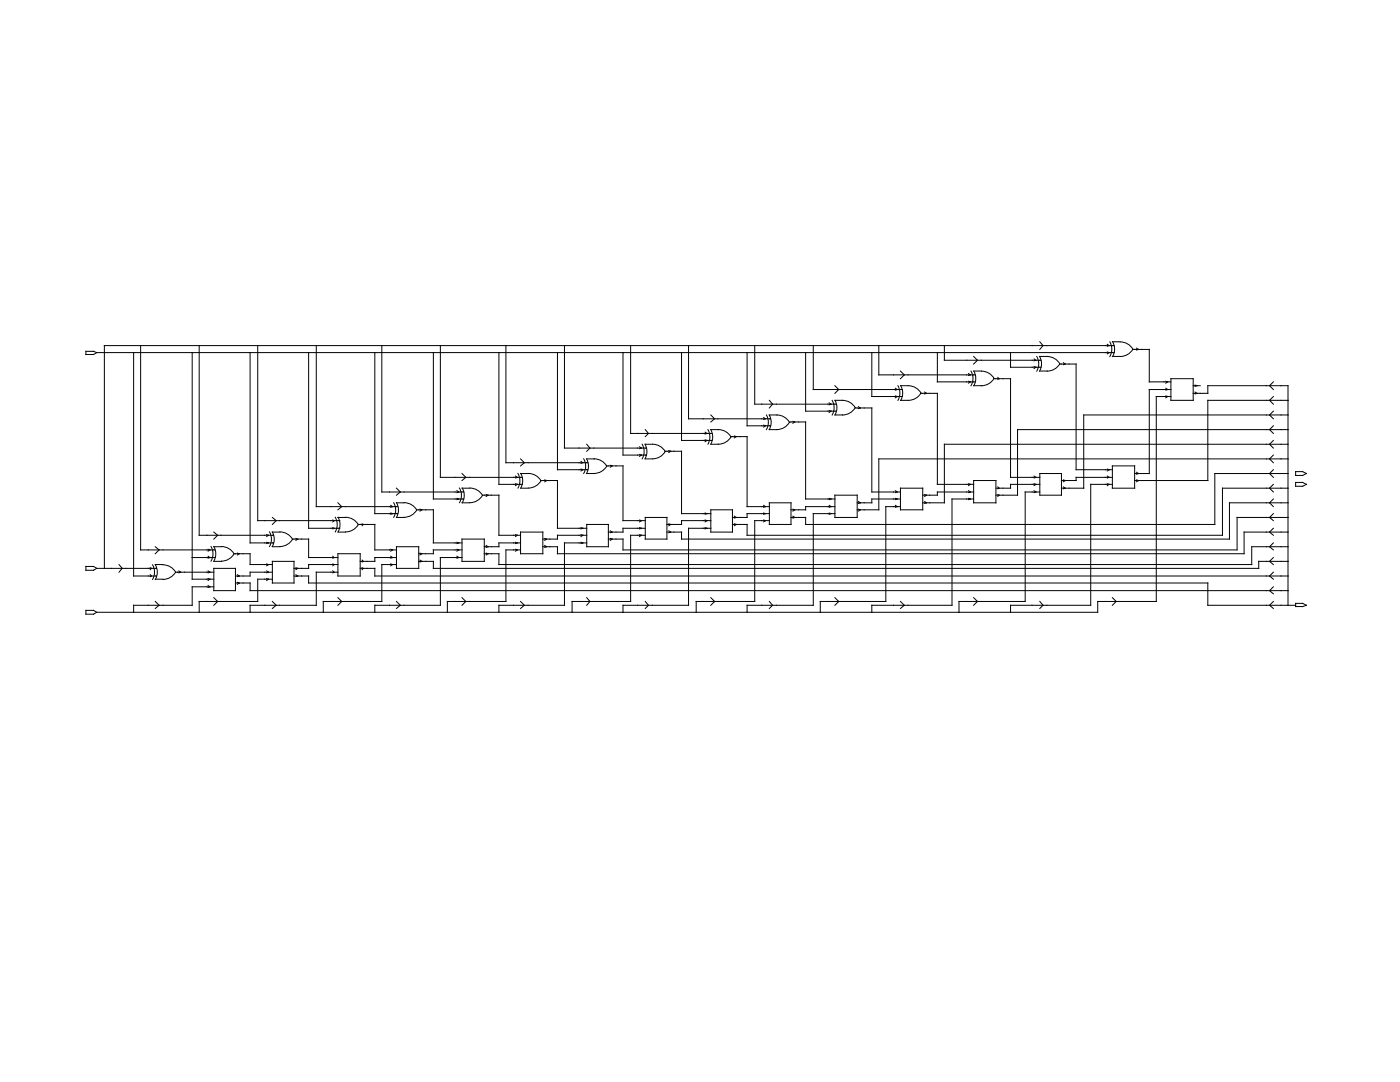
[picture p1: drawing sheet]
<svg xmlns="http://www.w3.org/2000/svg" width="279mm" height="216mm" viewBox="0 0 279 216" stroke-linecap="round" stroke-linejoin="round" font-family="sans-serif">
<g fill="none" stroke="#000" stroke-width=".2">
<path d="M17.1 70.1h1.6l.6 .3-.6 .3h-1.6zM19.3 70.4h203.1M26.7 70.4v44.5h4.5M28.1 69v40.7h14.8M38.4 70.4v45.2h4.3M39.8 69v37.8h14.8M49.9 70.4v37.9h4.7M51.4 69v34.9h16.4M61.6 70.4v35h6.2M63.1 69v32.1h16.3M74.8 70.4v32.1h4.6M76.2 69v29.2h16.4"/>
<path d="M86.5 70.4v29.2h6.1M87.9 69v26.3h16.4M99.6 70.4v26.2h4.7M101 69v23.3h16.3M111.3 70.4v23.3h6M112.6 69v20.4h16.4M124.3 70.4v20.4h4.7M125.9 69v17.5h16.2M136 70.4v17.5h6.1M137.4 69v14.6h16.4M149.1 70.4v14.6h4.7M150.6 69v11.6h16.3"/>
<path d="M153.5 79.9l.7 .7-.7 .8M160.8 70.4v11.6h6.1M162.3 69v8.7h17.8M166.1 79.9a2.92 2.92 0 0 1 0 2.9M166.6 77l.8 .7-.8 .8M166.6 79.9a4.3 4.3 0 0 1 3.4 .7l.7 .7a2.92 2.92 0 0 1-2.6 1.5h-1.5a2.92 2.92 0 0 0 0-2.9zM174 70.4v8.7h6.1M175.4 69v5.8h19.3M178.7 79l.4 .1-.4 .3M178.7 77.5l.4 .2-.4 .2M179.2 77a2.92 2.92 0 0 1 0 2.9M179.7 79.9h1.5"/>
<path d="M179.7 77h1.5M179.7 74l.8 .8-.8 .8M179.8 77a2.92 2.92 0 0 1 0 2.9M181.3 77a2.92 2.92 0 0 1 2.5 1.4 2.92 2.92 0 0 1-2.5 1.5M183.8 78.5h3.3v18.1h7.2M184.5 78.2l.4 .3-.4 .1M187.1 70.4v5.8h7.6M188.5 69v2.9h19.3M193.3 76.1l.4 .1-.4 .3M193.3 74.5l.4 .3-.4 .1M193.8 74.1a2.92 2.92 0 0 1 0 2.9M194.3 71.1l.8 .8-.8 .7"/>
<path d="M195.8 74l-1.5 .1a2.92 2.92 0 0 1 0 2.9h1.5M195.9 74.1a2.92 2.92 0 0 1 2.5 1.4 2.92 2.92 0 0 1-2.5 1.5M198.4 75.6h3.3v19.7h5.8M199.1 75.3l.3 .3-.3 .1M201.7 70.4v2.9h6.1M206.4 73.2l.4 .1-.4 .2M206.4 71.6l.4 .3-.4 .1M206.9 71.1a2.92 2.92 0 0 1 0 3M207.5 71.1a2.92 2.92 0 0 1 0 3M207.5 71.1h1.5M207.5 74h1.5M207.5 68.2l.7 .8-.7 .7"/>
<path d="M209 71.1a2.92 2.92 0 0 1 2.5 1.5 2.92 2.92 0 0 1-2.5 1.5M211.5 72.6h3.3v21.1h7.2M212.2 72.4l.4 .2-.4 .2M221 70.2l.4 .2-.4 .2M221 68.7l.4 .3-.4 .1M221.5 68.2a2.92 2.92 0 0 1 0 2.9M222 68.2h1.5M222 71.1h1.5M222.1 68.2a2.92 2.92 0 0 1 0 2.9M222.4 69h-201.6v44.4M223.6 68.2a2.92 2.92 0 0 1 2.5 1.5 2.92 2.92 0 0 1-2.5 1.4M226.1 69.7h3.3v6.5h4.3"/>
<path d="M226.8 69.5l.4 .2-.4 .2M232.7 76.1l.3 .1-.3 .3M232.7 77.5l.3 .2-.3 .2M232.7 79l.3 .1-.3 .3M233.7 77.7h-4.3v16.8h-3M233.7 75.6h4.4v4.3h-4.4zM233.7 79.1h-2.9v40.9h-11.7v2.2h-199.8M238.1 77h1.4M238.1 78.5h2.9v-1.5h16v43.8M238.5 76.8l.4 .2-.4 .1M238.5 78.2l.4 .3-.4 .1M254.1 79.1l-.7 .8 .7 .7"/>
<path d="M254.1 76.2l-.7 .8 .7 .7M257 79.9h-16v16h-14.6M79.1 97.4l.8 .8-.8 .6M91.2 99.4l.4 .2-.4 .1M91.2 97.9l.4 .3-.4 .1M91.7 97.4a2.92 2.92 0 0 1 0 2.9M92.2 97.4a4.2 4.2 0 0 1 3.5 .7l.6 .7a2.92 2.92 0 0 1-2.5 1.5M92.2 94.5l.8 .8-.8 .6M92.3 97.4a2.92 2.92 0 0 1 0 2.9M96.3 98.8h3.3v8h4.3M97 98.7l.4 .1-.4 .3M102.9 95l.4 .3-.4 .1"/>
<path d="M102.9 96.5l.4 .1-.4 .3M103.4 94.5a2.92 2.92 0 0 1 0 2.9M103.9 94.5h1.5M103.9 91.6l.7 .7-.7 .7M103.9 94.5a2.92 2.92 0 0 1 0 2.9M105.4 94.5a2.92 2.92 0 0 1 2.6 1.4 2.92 2.92 0 0 1-2.6 1.5h-1.5M108 95.9h3.3v9.5h5.8M108.7 95.8l.4 .1-.4 .2M116 93.6l.3 .1-.3 .3M116 92.1l.3 .2-.3 .2M116.5 91.6a2.92 2.92 0 0 1 0 2.9M117.1 91.6a2.92 2.92 0 0 1 0 2.9"/>
<path d="M117.1 94.5h1.5M117.1 91.6h1.5M117.1 88.6l.6 .8-.6 .6M118.6 91.6a2.92 2.92 0 0 1 2.5 1.4 2.92 2.92 0 0 1-2.5 1.5M121 93h3.3v10.9h4.5M121.8 92.8l.4 .2-.4 .2M127.6 89.2l.4 .2-.4 .1M127.6 90.7l.4 .1-.4 .3M128.2 88.6a2.92 2.92 0 0 1 0 3M128.7 88.6a2.92 2.92 0 0 1 0 3M128.8 88.6h1.4M128.8 91.6h1.4"/>
<path d="M128.8 85.7l.6 .8-.6 .6M130.2 88.6a2.92 2.92 0 0 1 2.6 1.5 2.92 2.92 0 0 1-2.6 1.5M132.7 90h3.3v12.5h5.9M133.5 89.9l.4 .1-.4 .3M140.7 87.8l.4 .1-.4 .2M140.7 86.2l.4 .3-.4 .1M141.3 85.7a2.92 2.92 0 0 1 0 2.9M141.9 82.8l.7 .8-.7 .6M143.4 85.7a2.92 2.92 0 0 1 2.5 1.5 2.92 2.92 0 0 1-2.5 1.4M143.4 85.7h-1.6a2.92 2.92 0 0 1 0 2.9h1.6M145.9 87.1h3.2v14h4.4M146.6 87l.3 .1-.3 .3"/>
<path d="M152.4 84.8l.4 .2-.4 .2M152.4 83.3l.4 .3-.4 .1M152.9 82.8a2.92 2.92 0 0 1 0 2.9M155 82.8a2.92 2.92 0 0 1 2.5 1.5 2.92 2.92 0 0 1-2.5 1.4M155.1 82.8h-1.6a2.92 2.92 0 0 1 0 2.9h1.6M157.6 84.2h3.2v15.4h5.8M158.2 84.1l.4 .1-.4 .3M165.5 81.9l.4 .1-.4 .3M165.5 80.4l.4 .2-.4 .2M165.5 99.4l.4 .2-.4 .1M166.6 98.8h4.5v4.5h-4.5zM170.7 81.4h3.3v16.8h5.7"/>
<path d="M171.3 81.2l.4 .2-.4 .1M178.7 97.9l.4 .3-.4 .1M178.7 99.4l.4 .2-.4 .1M179.7 97.4h4.5v4.3h-4.5zM179.7 99.6h-5.7v.7h-2.9M184.5 98.7l.4 .1-.4 .3M193.3 96.5l.4 .1-.4 .3M193.3 97.9l.4 .3-.4 .1M193.3 99.4l.4 .2-.4 .1M194.3 98.2h-7.2v.6h-2.9M194.3 95.9h4.5v4.4h-4.5zM194.3 99.6h-4.3v21.2h-16v1.4"/>
<path d="M199.1 97.2l.3 .2-.3 .1M199.1 98.7l.3 .1-.3 .3M206.4 95l.4 .3-.4 .1M206.4 96.5l.4 .1-.4 .3M206.4 97.9l.4 .3-.4 .1M207.5 94.5h4.3v4.3h-4.3zM207.5 96.6h-5.8v.8h-2.9M207.5 98.2h-2.9v21.8h-13.2v2.2M212.2 95.8l.4 .1-.4 .2M212.2 97.2l.4 .2-.4 .1M221 93.6l.4 .1-.4 .3M221 95l.4 .3-.4 .1"/>
<path d="M221 96.5l.4 .1-.4 .3M222 93h4.4v4.4h-4.4zM222 95.3h-7.2v.6h-3M222 96.6h-4.3v24.2h-16v1.4M226.8 94.2l.4 .3-.4 .1M226.8 95.8l.4 .1-.4 .2M254.1 99.6l-.7 .7 .7 .8M254.1 96.6l-.7 .8 .7 .8M254.1 93.7l-.7 .8 .7 .8M254.1 90.8l-.7 .8 .7 .7M254.1 87.9l-.7 .7 .7 .8M254.1 85l-.7 .7 .7 .8"/>
<path d="M254.1 82l-.7 .8 .7 .8M257 94.5h-14.6v10.1h-81.6v-1.3h-2.9M257 85.7h-53.9v13.1h-4.3M257 91.6h-81.6v10.1h-4.3M257 82.8h-40.7v14.6h-4.5M257 97.4h-13v9.4h-94.9v-2.2h-2.9M257 88.6h-68.5v11.7h-4.3M258.6 94.1h1.4l.7 .4-.7 .4h-1.4zM258.6 96.3h1.4l.7 .3-.7 .4h-1.4zM17.1 113h1.6l.6 .4-.6 .4h-1.6zM19.3 113.4h11.9M23.7 112.6l.7 .8-.7 .8"/>
<path d="M30 114.7l.2 .2-.2 .2M30 113.3l.2 .1-.2 .3M30.4 112.7a2.92 2.92 0 0 1 0 2.9M31 112.6h1.5M31 115.6h1.5M31 109.1l.8 .6-.8 .8M31 112.7a2.92 2.92 0 0 1 0 2.9M32.5 112.7a2.92 2.92 0 0 1 2.5 1.5 2.92 2.92 0 0 1-2.5 1.4M35.1 114.2h7.6M35.7 113.9l.4 .3-.4 .1M38.4 111.3h4.5M41.5 113.9l.4 .3-.4 .1"/>
<path d="M41.5 115.4l.4 .2-.4 .2M41.5 116.8l.4 .3-.4 .1M41.5 111l.4 .3-.4 .1M41.5 109.6l.4 .1-.4 .3M42.1 109.1a2.92 2.92 0 0 1 0 2.9M42.7 113.4h4.3v4.5h-4.3zM42.7 112h1.5M42.7 109.1h1.5M42.7 117.1h-4.3v3.7h-11.7v1.4M42.7 106.2l.7 .6-.7 .8M42.7 119.3l.7 .7-.7 .8M42.7 109.1a2.92 2.92 0 0 1 0 2.9"/>
<path d="M44.2 109.1a2.92 2.92 0 0 1 2.5 1.4 2.92 2.92 0 0 1-2.5 1.5M46.7 110.5h3.2v2.1h4.5M47 116.3h2.9v1.6h207.1M47.4 114.7l.4 .2-.4 .2M47.4 116.2l.4 .1-.4 .3M47.4 110.4l.4 .1-.4 .2M53.2 112.5l.4 .1-.4 .3M53.2 113.9l.4 .3-.4 .1M53.2 115.4l.4 .2-.4 .2M53.2 108.2l.4 .1-.4 .2M53.2 106.7l.4 .1-.4 .3M53.8 106.1a2.92 2.92 0 0 1 0 3"/>
<path d="M54.3 106.1a2.92 2.92 0 0 1 0 3M54.4 112h4.3v4.3h-4.3zM54.4 114.2h-4.5v.7h-2.9M54.4 109.1h1.5M54.4 106.2h1.5M54.4 115.6h-3v4.4h-11.6v2.2M54.4 103.3l.7 .6-.7 .7M55.9 106.1a2.92 2.92 0 0 1 2.5 1.5 2.92 2.92 0 0 1-2.5 1.5M58.4 107.6h3.2v3.7h5.8M58.7 114.9h2.9v1.4h179.4v4.5h17.6M59.1 113.3l.3 .1-.3 .3M59.1 114.7l.3 .2-.3 .2"/>
<path d="M59.1 107.4l.3 .2-.3 .2M66.4 105.3l.3 .1-.3 .1M66.4 103.8l.3 .1-.3 .2M66.4 111l.3 .3-.3 .1M66.4 112.5l.3 .1-.3 .3M66.4 113.9l.3 .3-.3 .1M66.9 103.2a2.92 2.92 0 0 1 0 2.9M67.4 112.6h-5.8v.8h-2.9M67.4 110.5h4.5v4.4h-4.5zM67.4 106.2h1.6M67.4 114.2h-4.3v6.6h-13.2v1.4M67.4 100.3l.8 .8-.8 .6"/>
<path d="M67.4 119.3l.8 .7-.8 .8M69 103.3l-1.5-.1a2.92 2.92 0 0 1 0 2.9M69 103.2a2.92 2.92 0 0 1 2.5 1.5 2.92 2.92 0 0 1-2.5 1.4M71.5 104.6h3.3v5.1h4.3M71.9 113.4h2.9v1.5h182.2M72.3 104.5l.2 .1-.2 .3M72.3 111.8l.2 .2-.2 .1M72.3 113.3l.2 .1-.2 .3M78 111l.4 .3-.4 .1M78 102.4l.4 .1-.4 .1M78 100.8l.4 .3-.4 .1M78 109.6l.4 .1-.4 .3"/>
<path d="M78 112.5l.4 .1-.4 .3M78.6 100.3a2.92 2.92 0 0 1 0 2.9M79.1 109.1h4.5v4.3h-4.5zM79.1 111.3h-4.3v.7h-2.9M79.1 100.3h1.5M79.1 112.6h-2.9v7.4h-11.7v2.2M80.6 100.3a2.91 2.91 0 0 1 2.6 1.5 3 3 0 0 1-2.6 1.5l-1.5-.1a2.92 2.92 0 0 0 0-2.9M83.2 101.7h3.3v6.6h5.7M83.6 112h2.9v1.4h164.7v-1.4h5.8M83.8 101.6l.4 .1-.4 .3M83.8 110.4l.4 .1-.4 .2M83.8 111.8l.4 .2-.4 .1"/>
<path d="M91.2 108.2l.4 .1-.4 .2M91.2 109.6l.4 .1-.4 .3M91.2 111l.4 .3-.4 .1M92.2 107.6h4.4v4.4h-4.4zM92.2 100.3h1.5M92.2 109.7h-5.7v.8h-2.9M92.2 111.3h-4.3v9.5h-13.1v1.4M92.2 119.3l.8 .7-.8 .8M97 108.8l.4 .3-.4 .1M97 110.4l.4 .1-.4 .2M102.9 108.2l.4 .1-.4 .2M102.9 106.7l.4 .1-.4 .3"/>
<path d="M102.9 109.6l.4 .1-.4 .3M103.9 106.2h4.4v4.3h-4.4zM103.9 108.3h-4.3v.8h-3M103.9 109.7h-2.9v10.3h-11.7v2.2M108.7 107.4l.4 .2-.4 .2M108.7 108.8l.4 .3-.4 .1M116 105.3l.3 .1-.3 .1M116 106.7l.3 .1-.3 .3M116 108.2l.3 .1-.3 .2M117.1 104.6h4.3v4.5h-4.3zM117.1 106.8h-5.8v.8h-3M117.1 108.3h-4.5v12.5h-13v1.4"/>
<path d="M117.1 119.3l.6 .7-.6 .8M121.8 105.9l.4 .3-.4 .1M121.8 107.4l.4 .2-.4 .2M127.6 103.8l.4 .1-.4 .2M127.6 105.3l.4 .1-.4 .1M127.6 106.7l.4 .1-.4 .3M128.8 103.3h4.3v4.3h-4.3zM128.8 105.4h-4.5v.8h-2.9M128.8 106.8h-2.9v13.2h-11.7v2.2M133.5 104.5l.4 .1-.4 .3M133.5 105.9l.4 .3-.4 .1M140.7 102.4l.4 .1-.4 .1"/>
<path d="M140.7 103.8l.4 .1-.4 .2M140.7 105.3l.4 .1-.4 .1M141.9 101.7h4.3v4.5h-4.3zM141.9 103.9h-5.9v.7h-2.9M141.9 105.4h-4.5v15.4h-13.1v1.4M141.9 119.3l.7 .7-.7 .8M146.6 103l.3 .3-.3 .1M146.6 104.5l.3 .1-.3 .3M152.4 100.8l.4 .3-.4 .1M152.4 102.4l.4 .1-.4 .1M152.4 103.8l.4 .1-.4 .2M153.5 102.5h-4.4v.8h-2.9"/>
<path d="M153.5 100.3h4.4v4.3h-4.4zM153.5 103.9h-2.9v16.1h-11.7v2.2M158.2 101.6l.4 .1-.4 .3M158.2 103l.4 .3-.4 .1M165.5 100.8l.4 .3-.4 .1M165.5 102.4l.4 .1-.4 .1M166.6 101.1h-5.8v.6h-2.9M166.6 102.5h-4.3v18.3h-13.2v1.4M166.6 119.3l.8 .7-.8 .8M171.3 100.1l.4 .2-.4 .2M171.3 101.6l.4 .1-.4 .3M178.7 100.8l.4 .3-.4 .1"/>
<path d="M179.7 101.1h-2.9v18.9h-13.1v2.2M184.5 100.1l.4 .2-.4 .2M194.3 119.3l.8 .7-.8 .8M222 119.3l.8 .7-.8 .8M254.1 117.1l-.7 .8 .7 .6M254.1 114.2l-.7 .7 .7 .7M254.1 111.3l-.7 .7 .7 .6M254.1 108.3l-.7 .8 .7 .6M254.1 105.4l-.7 .8 .7 .6M254.1 102.5l-.7 .8 .7 .6M257 103.3h-10.1v6.4h-122.6v-2.1h-2.9M257 100.3h-11.6v7.3h-109.4v-1.4h-2.9"/>
<path d="M257 109.1h-7.2v3.5h-150.2v-2.1h-3M257 106.2h-8.7v4.3h-137v-1.4h-3M17.1 121.8h1.6l.6 .4-.6 .4h-1.6zM31 120l.8 .8-.8 .6M54.4 120l.7 .8-.7 .6M79.1 120l.8 .8-.8 .6M103.9 120l.7 .8-.7 .6M128.8 120l.6 .8-.6 .6M153.5 120l.7 .8-.7 .6M179.7 120l.8 .8-.8 .6M207.5 120l.7 .8-.7 .6M254.1 120l-.7 .8 .7 .6"/>
<path d="M258.6 120.4h1.4l.7 .4-.7 .2h-1.4z"/>
</g>
</svg>
